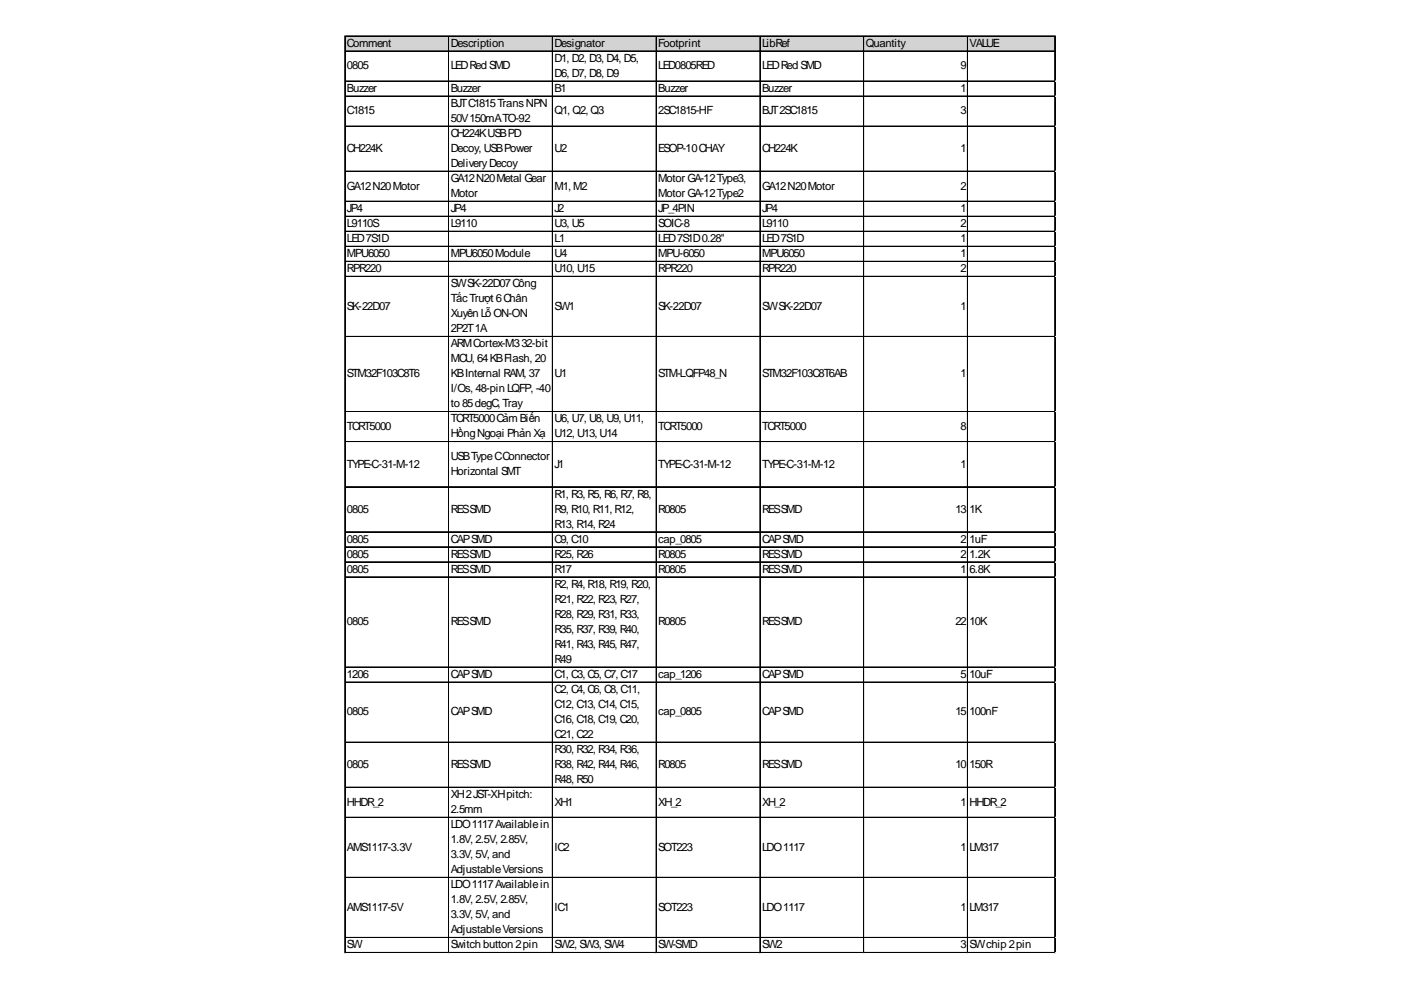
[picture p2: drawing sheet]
<svg xmlns="http://www.w3.org/2000/svg" width="297mm" height="210mm" viewBox="0 0 297 210" stroke-linecap="round" stroke-linejoin="round" font-family="sans-serif">
<defs><g id="words">
<g font-size="2.4">
<text x="73.6" y="9.9">Comment</text>
<text x="95.6" y="9.9">Description</text>
<text x="117.6" y="9.9">Designator</text>
<text x="139.6" y="9.9">Footprint</text>
<text x="161.6" y="9.9">LibRef</text>
<text x="183.6" y="9.9">Quantity</text>
<text x="205.6" y="9.9">VALUE</text>
<text x="73.6" y="14.7">0805</text>
<text x="95.6" y="14.7">LEDRed SMD</text>
<text x="117.6" y="13.1">D1, D2, D3, D4, D5,</text>
<text x="117.6" y="16.3">D6, D7, D8, D9</text>
<text x="139.6" y="14.7">LED0805RED</text>
<text x="161.6" y="14.7">LEDRed SMD</text>
<text x="203.7" y="14.7">9</text>
<text x="73.6" y="19.5">Buzzer</text>
<text x="95.6" y="19.5">Buzzer</text>
<text x="95.6" y="22.7">BJTC1815TransNPN</text>
<text x="117.6" y="19.5">B1</text>
<text x="139.6" y="19.5">Buzzer</text>
<text x="161.6" y="19.5">Buzzer</text>
<text x="203.7" y="19.5">1</text>
<text x="73.6" y="24.3">C1815</text>
<text x="95.6" y="25.9">50V150mATO-92</text>
<text x="95.6" y="29">CH224KUSBPD</text>
<text x="117.6" y="24.3">Q1, Q2, Q3</text>
<text x="139.6" y="24.3">2SC1815-HF</text>
<text x="161.6" y="24.3">BJT2SC1815</text>
<text x="203.7" y="24.3">3</text>
<text x="73.6" y="32.2">CH224K</text>
<text x="95.6" y="32.2">Decoy, USBPower</text>
<text x="95.6" y="35.4">DeliveryDecoy</text>
<text x="117.6" y="32.2">U2</text>
<text x="139.6" y="32.2">ESOP-10CHAY</text>
<text x="161.6" y="32.2">CH224K</text>
<text x="203.7" y="32.2">1</text>
<text x="73.6" y="40.2">GA12N20Motor</text>
<text x="95.6" y="38.6">GA12N20Metal Gear</text>
<text x="95.6" y="41.8">Motor</text>
<text x="117.6" y="40.2">M1, M2</text>
<text x="139.6" y="38.6">Motor GA-12Type3,</text>
<text x="139.6" y="41.8">Motor GA-12Type2</text>
<text x="161.6" y="40.2">GA12N20Motor</text>
<text x="203.7" y="40.2">2</text>
<text x="73.6" y="45">JP4</text>
<text x="95.6" y="45">JP4</text>
<text x="117.6" y="45">J2</text>
<text x="139.6" y="45">JP_4PIN</text>
<text x="161.6" y="45">JP4</text>
<text x="203.7" y="45">1</text>
<text x="73.6" y="48.2">L9110S</text>
<text x="73.6" y="51.3">LED7S1D</text>
<text x="95.6" y="48.2">L9110</text>
<text x="117.6" y="48.2">U3, U5</text>
<text x="117.6" y="51.3">L1</text>
<text x="139.6" y="48.2">SOIC-8</text>
<text x="139.6" y="51.3">LED7S1D0.28&quot;</text>
<text x="161.6" y="48.2">L9110</text>
<text x="161.6" y="51.3">LED7S1D</text>
<text x="203.7" y="48.2">2</text>
<text x="203.7" y="51.3">1</text>
<text x="73.6" y="54.5">MPU6050</text>
<text x="73.6" y="57.7">RPR220</text>
<text x="95.6" y="54.5">MPU6050Module</text>
<text x="117.6" y="54.5">U4</text>
<text x="117.6" y="57.7">U10, U15</text>
<text x="139.6" y="54.5">MPU-6050</text>
<text x="139.6" y="57.7">RPR220</text>
<text x="161.6" y="54.5">MPU6050</text>
<text x="161.6" y="57.7">RPR220</text>
<text x="203.7" y="54.5">1</text>
<text x="203.7" y="57.7">2</text>
<text x="73.6" y="65.7">SK-22D07</text>
<text x="95.6" y="60.9">SWSK-22D07Công</text>
<text x="95.6" y="64.1">TắcTrượt 6Chân</text>
<text x="117.6" y="65.7">SW1</text>
<text x="139.6" y="65.7">SK-22D07</text>
<text x="161.6" y="65.7">SWSK-22D07</text>
<text x="203.7" y="65.7">1</text>
<text x="95.6" y="67.3">Xuyên Lỗ ON-ON</text>
<text x="95.6" y="70.5">2P2T1A</text>
<text x="95.6" y="73.6">ARMCortex-M332-bit</text>
<text x="95.6" y="76.8">MCU, 64KBFlash, 20</text>
<text x="73.6" y="80">STM32F103C8T6</text>
<text x="95.6" y="80">KBInternal RAM, 37</text>
<text x="95.6" y="83.2">I/Os, 48-pin LQFP, -40</text>
<text x="117.6" y="80">U1</text>
<text x="139.6" y="80">STM-LQFP48_N</text>
<text x="161.6" y="80">STM32F103C8T6AB</text>
<text x="203.7" y="80">1</text>
<text x="95.6" y="86.4">to 85degC, Tray</text>
<text x="95.6" y="89.6">TCRT5000CảmBiến</text>
<text x="117.6" y="89.6">U6, U7, U8, U9, U11,</text>
<text x="73.6" y="91.2">TCRT5000</text>
<text x="95.6" y="92.8">HồngNgoại Phản Xạ</text>
<text x="117.6" y="92.8">U12, U13, U14</text>
<text x="139.6" y="91.2">TCRT5000</text>
<text x="161.6" y="91.2">TCRT5000</text>
<text x="203.7" y="91.2">8</text>
<text x="73.6" y="99.1">TYPE-C-31-M-12</text>
<text x="95.6" y="97.5">USBTypeCConnector</text>
<text x="95.6" y="100.7">Horizontal SMT</text>
<text x="117.6" y="99.1">J1</text>
<text x="139.6" y="99.1">TYPE-C-31-M-12</text>
<text x="161.6" y="99.1">TYPE-C-31-M-12</text>
<text x="203.7" y="99.1">1</text>
<text x="117.6" y="105.5">R1, R3, R5, R6, R7, R8,</text>
<text x="73.6" y="108.7">0805</text>
<text x="95.6" y="108.7">RESSMD</text>
<text x="117.6" y="108.7">R9, R10, R11, R12,</text>
<text x="117.6" y="111.9">R13, R14, R24</text>
<text x="139.6" y="108.7">R0805</text>
<text x="161.6" y="108.7">RESSMD</text>
<text x="202.6" y="108.7">13</text>
<text x="205.6" y="108.7">1K</text>
<text x="73.6" y="115.1">0805</text>
<text x="73.6" y="118.2">0805</text>
<text x="95.6" y="115.1">CAPSMD</text>
<text x="95.6" y="118.2">RESSMD</text>
<text x="117.6" y="115.1">C9, C10</text>
<text x="117.6" y="118.2">R25, R26</text>
<text x="139.6" y="115.1">cap_0805</text>
<text x="139.6" y="118.2">R0805</text>
<text x="161.6" y="115.1">CAPSMD</text>
<text x="161.6" y="118.2">RESSMD</text>
<text x="203.7" y="115.1">2</text>
<text x="203.7" y="118.2">2</text>
<text x="205.6" y="115.1">1uF</text>
<text x="205.6" y="118.2">1.2K</text>
<text x="73.6" y="121.4">0805</text>
<text x="95.6" y="121.4">RESSMD</text>
<text x="117.6" y="121.4">R17</text>
<text x="117.6" y="124.6">R2, R4, R18, R19, R20,</text>
<text x="139.6" y="121.4">R0805</text>
<text x="161.6" y="121.4">RESSMD</text>
<text x="203.7" y="121.4">1</text>
<text x="205.6" y="121.4">6.8K</text>
<text x="117.6" y="127.8">R21, R22, R23, R27,</text>
<text x="117.6" y="131">R28, R29, R31, R33,</text>
<text x="73.6" y="132.6">0805</text>
<text x="95.6" y="132.6">RESSMD</text>
<text x="117.6" y="134.2">R35, R37, R39, R40,</text>
<text x="117.6" y="137.4">R41, R43, R45, R47,</text>
<text x="139.6" y="132.6">R0805</text>
<text x="161.6" y="132.6">RESSMD</text>
<text x="202.6" y="132.6">22</text>
<text x="205.6" y="132.6">10K</text>
<text x="73.6" y="143.7">1206</text>
<text x="95.6" y="143.7">CAPSMD</text>
<text x="117.6" y="140.5">R49</text>
<text x="117.6" y="143.7">C1, C3, C5, C7, C17</text>
<text x="139.6" y="143.7">cap_1206</text>
<text x="161.6" y="143.7">CAPSMD</text>
<text x="203.7" y="143.7">5</text>
<text x="205.6" y="143.7">10uF</text>
<text x="117.6" y="146.9">C2, C4, C6, C8, C11,</text>
<text x="73.6" y="151.7">0805</text>
<text x="95.6" y="151.7">CAPSMD</text>
<text x="117.6" y="150.1">C12, C13, C14, C15,</text>
<text x="117.6" y="153.3">C16, C18, C19, C20,</text>
<text x="139.6" y="151.7">cap_0805</text>
<text x="161.6" y="151.7">CAPSMD</text>
<text x="202.6" y="151.7">15</text>
<text x="205.6" y="151.7">100nF</text>
<text x="117.6" y="156.5">C21, C22</text>
<text x="117.6" y="159.7">R30, R32, R34, R36,</text>
<text x="73.6" y="162.8">0805</text>
<text x="95.6" y="162.8">RESSMD</text>
<text x="117.6" y="162.8">R38, R42, R44, R46,</text>
<text x="117.6" y="166">R48, R50</text>
<text x="139.6" y="162.8">R0805</text>
<text x="161.6" y="162.8">RESSMD</text>
<text x="202.6" y="162.8">10</text>
<text x="205.6" y="162.8">150R</text>
<text x="73.6" y="170.8">HHDR_2</text>
<text x="95.6" y="169.2">XH2JST-XHpitch:</text>
<text x="95.6" y="172.4">2.5mm</text>
<text x="117.6" y="170.8">XH1</text>
<text x="139.6" y="170.8">XH_2</text>
<text x="161.6" y="170.8">XH_2</text>
<text x="203.7" y="170.8">1</text>
<text x="205.6" y="170.8">HHDR_2</text>
<text x="95.6" y="175.6">LDO1117Availablein</text>
<text x="95.6" y="178.8">1.8V, 2.5V, 2.85V,</text>
<text x="73.6" y="180.4">AMS1117-3.3V</text>
<text x="95.6" y="182">3.3V, 5V, and</text>
<text x="95.6" y="185.1">AdjustableVersions</text>
<text x="117.6" y="180.4">IC2</text>
<text x="139.6" y="180.4">SOT223</text>
<text x="161.6" y="180.4">LDO1117</text>
<text x="203.7" y="180.4">1</text>
<text x="205.6" y="180.4">LM317</text>
<text x="95.6" y="188.3">LDO1117Availablein</text>
<text x="95.6" y="191.5">1.8V, 2.5V, 2.85V,</text>
<text x="73.6" y="193.1">AMS1117-5V</text>
<text x="95.6" y="194.7">3.3V, 5V, and</text>
<text x="95.6" y="197.9">AdjustableVersions</text>
<text x="117.6" y="193.1">IC1</text>
<text x="139.6" y="193.1">SOT223</text>
<text x="161.6" y="193.1">LDO1117</text>
<text x="203.7" y="193.1">1</text>
<text x="205.6" y="193.1">LM317</text>
<text x="73.6" y="201.1">SW</text>
<text x="95.6" y="201.1">Switch button 2pin</text>
<text x="117.6" y="201.1">SW2, SW3, SW4</text>
<text x="139.6" y="201.1">SW-SMD</text>
<text x="161.6" y="201.1">SW2</text>
<text x="203.7" y="201.1">3</text>
<text x="205.6" y="201.1">SWchip 2pin</text>
</g>
</g></defs>
<path d="M73.2 7.7h150.6v3.2h-150.6z" fill="#d3d3d3"/>
<g fill="none" stroke="#000" stroke-width=".21">
<path d="M73.1 7.6v194.5M73.2 7.6v194.5M73.3 7.6h150.5M73.3 7.7h150.5M73.3 10.8h150.5M73.3 10.9h150.5M73.3 17.2h150.5M95.1 7.8v194.3M95.2 7.8v194.3M117.1 7.8v194.3M117.2 7.8v194.3M139.1 7.8v194.3"/>
<path d="M139.2 7.8v194.3M161.1 7.8v194.3M161.2 7.8v194.3M183.1 7.8v194.3M183.2 7.8v194.3M205.1 7.8v194.3M205.2 7.8v194.3M223.6 7.8v194.3M223.7 7.8v194.3M73.3 20.3h150.5M73.3 20.4h150.5M73.3 26.7h150.5"/>
<path d="M73.3 26.8h150.5M73.3 36.3h150.5M73.3 36.4h150.5M73.3 42.6h150.5M73.3 42.7h150.5M73.3 45.8h150.5M73.3 45.9h150.5M73.3 49h150.5M73.3 49.1h150.5M73.3 52.2h150.5M73.3 52.3h150.5M73.3 55.4h150.5"/>
<path d="M73.3 55.5h150.5M73.3 58.6h150.5M73.3 58.7h150.5M73.3 71.3h150.5M73.3 71.4h150.5M73.3 87.2h150.5M73.3 87.3h150.5M73.3 93.6h150.5M73.3 93.7h150.5M73.3 103.2h150.5M73.3 103.3h150.5M73.3 112.7h150.5"/>
<path d="M73.3 112.8h150.5M73.3 115.9h150.5M73.3 116h150.5M73.3 119.1h150.5M73.3 119.2h150.5M73.3 122.3h150.5M73.3 122.4h150.5M73.3 141.4h150.5M73.3 141.5h150.5M73.3 144.6h150.5M73.3 144.7h150.5M73.3 157.3h150.5"/>
<path d="M73.3 157.4h150.5M73.3 166.9h150.5M73.3 167h150.5M73.3 173.3h150.5M73.3 186h150.5M73.3 186.1h150.5M73.3 198.8h150.5M73.3 201.9h150.5M73.3 202h150.5"/>
</g>
<path d="M73.1 202.1h.1" fill="none" stroke="#e0e0e0" stroke-width=".21"/>
<path d="M73.1 202.1h.2z" fill="#e0e0e0"/>
<path d="M95.1 202.1h.1" fill="none" stroke="#e0e0e0" stroke-width=".21"/>
<path d="M95.1 202.1h.2z" fill="#e0e0e0"/>
<path d="M117.1 202.1h.1" fill="none" stroke="#e0e0e0" stroke-width=".21"/>
<path d="M117.1 202.1h.2z" fill="#e0e0e0"/>
<path d="M139.1 202.1h.1" fill="none" stroke="#e0e0e0" stroke-width=".21"/>
<path d="M139.1 202.1h.2z" fill="#e0e0e0"/>
<path d="M161.1 202.1h.1" fill="none" stroke="#e0e0e0" stroke-width=".21"/>
<path d="M161.1 202.1h.2z" fill="#e0e0e0"/>
<path d="M183.1 202.1h.1" fill="none" stroke="#e0e0e0" stroke-width=".21"/>
<path d="M183.1 202.1h.2z" fill="#e0e0e0"/>
<path d="M205.1 202.1h.1" fill="none" stroke="#e0e0e0" stroke-width=".21"/>
<path d="M205.1 202.1h.2z" fill="#e0e0e0"/>
<path d="M223.6 202.1h.1" fill="none" stroke="#e0e0e0" stroke-width=".21"/>
<path d="M223.6 202.1h.2z" fill="#e0e0e0"/>
<path d="M223.8 17.2h.1" fill="none" stroke="#e0e0e0" stroke-width=".21"/>
<path d="M223.8 17.2v.1z" fill="#e0e0e0"/>
<path d="M223.8 20.3h.1" fill="none" stroke="#e0e0e0" stroke-width=".21"/>
<path d="M223.8 20.3v.2z" fill="#e0e0e0"/>
<path d="M223.8 26.7h.1" fill="none" stroke="#e0e0e0" stroke-width=".21"/>
<path d="M223.8 26.7v.2z" fill="#e0e0e0"/>
<path d="M223.8 36.3h.1" fill="none" stroke="#e0e0e0" stroke-width=".21"/>
<path d="M223.8 36.3v.1z" fill="#e0e0e0"/>
<path d="M223.8 42.6h.1" fill="none" stroke="#e0e0e0" stroke-width=".21"/>
<path d="M223.8 42.6v.2z" fill="#e0e0e0"/>
<path d="M223.8 45.8h.1" fill="none" stroke="#e0e0e0" stroke-width=".21"/>
<path d="M223.8 45.8v.2z" fill="#e0e0e0"/>
<path d="M223.8 49h.1" fill="none" stroke="#e0e0e0" stroke-width=".21"/>
<path d="M223.8 49v.2z" fill="#e0e0e0"/>
<path d="M223.8 52.2h.1" fill="none" stroke="#e0e0e0" stroke-width=".21"/>
<path d="M223.8 52.2v.2z" fill="#e0e0e0"/>
<path d="M223.8 55.4h.1" fill="none" stroke="#e0e0e0" stroke-width=".21"/>
<path d="M223.8 55.4v.1z" fill="#e0e0e0"/>
<path d="M223.8 58.6h.1" fill="none" stroke="#e0e0e0" stroke-width=".21"/>
<path d="M223.8 58.6v.1z" fill="#e0e0e0"/>
<path d="M223.8 71.3h.1" fill="none" stroke="#e0e0e0" stroke-width=".21"/>
<path d="M223.8 71.3v.2z" fill="#e0e0e0"/>
<path d="M223.8 87.2h.1" fill="none" stroke="#e0e0e0" stroke-width=".21"/>
<path d="M223.8 87.2v.2z" fill="#e0e0e0"/>
<path d="M223.8 93.6h.1" fill="none" stroke="#e0e0e0" stroke-width=".21"/>
<path d="M223.8 93.6v.2z" fill="#e0e0e0"/>
<path d="M223.8 103.2h.1" fill="none" stroke="#e0e0e0" stroke-width=".21"/>
<path d="M223.8 103.2v.1z" fill="#e0e0e0"/>
<path d="M223.8 112.7h.1" fill="none" stroke="#e0e0e0" stroke-width=".21"/>
<path d="M223.8 112.7v.2z" fill="#e0e0e0"/>
<path d="M223.8 115.9h.1" fill="none" stroke="#e0e0e0" stroke-width=".21"/>
<path d="M223.8 115.9v.2z" fill="#e0e0e0"/>
<path d="M223.8 119.1h.1" fill="none" stroke="#e0e0e0" stroke-width=".21"/>
<path d="M223.8 119.1v.2z" fill="#e0e0e0"/>
<path d="M223.8 122.3h.1" fill="none" stroke="#e0e0e0" stroke-width=".21"/>
<path d="M223.8 122.3v.2z" fill="#e0e0e0"/>
<path d="M223.8 141.4h.1" fill="none" stroke="#e0e0e0" stroke-width=".21"/>
<path d="M223.8 141.4v.2z" fill="#e0e0e0"/>
<path d="M223.8 144.6h.1" fill="none" stroke="#e0e0e0" stroke-width=".21"/>
<path d="M223.8 144.6v.2z" fill="#e0e0e0"/>
<path d="M223.8 157.3h.1" fill="none" stroke="#e0e0e0" stroke-width=".21"/>
<path d="M223.8 157.3v.2z" fill="#e0e0e0"/>
<path d="M223.8 166.9h.1" fill="none" stroke="#e0e0e0" stroke-width=".21"/>
<path d="M223.8 166.9v.2z" fill="#e0e0e0"/>
<path d="M223.8 173.3h.1" fill="none" stroke="#e0e0e0" stroke-width=".21"/>
<path d="M223.8 173.3v.1z" fill="#e0e0e0"/>
<path d="M223.8 186h.1" fill="none" stroke="#e0e0e0" stroke-width=".21"/>
<path d="M223.8 186v.2z" fill="#e0e0e0"/>
<path d="M223.8 198.8h.1" fill="none" stroke="#e0e0e0" stroke-width=".21"/>
<path d="M223.8 198.8v.1z" fill="#e0e0e0"/>
<path d="M223.8 201.9h.1" fill="none" stroke="#e0e0e0" stroke-width=".21"/>
<path d="M223.8 201.9v.2z" fill="#e0e0e0"/>
<use href="#words"/>
</svg>
